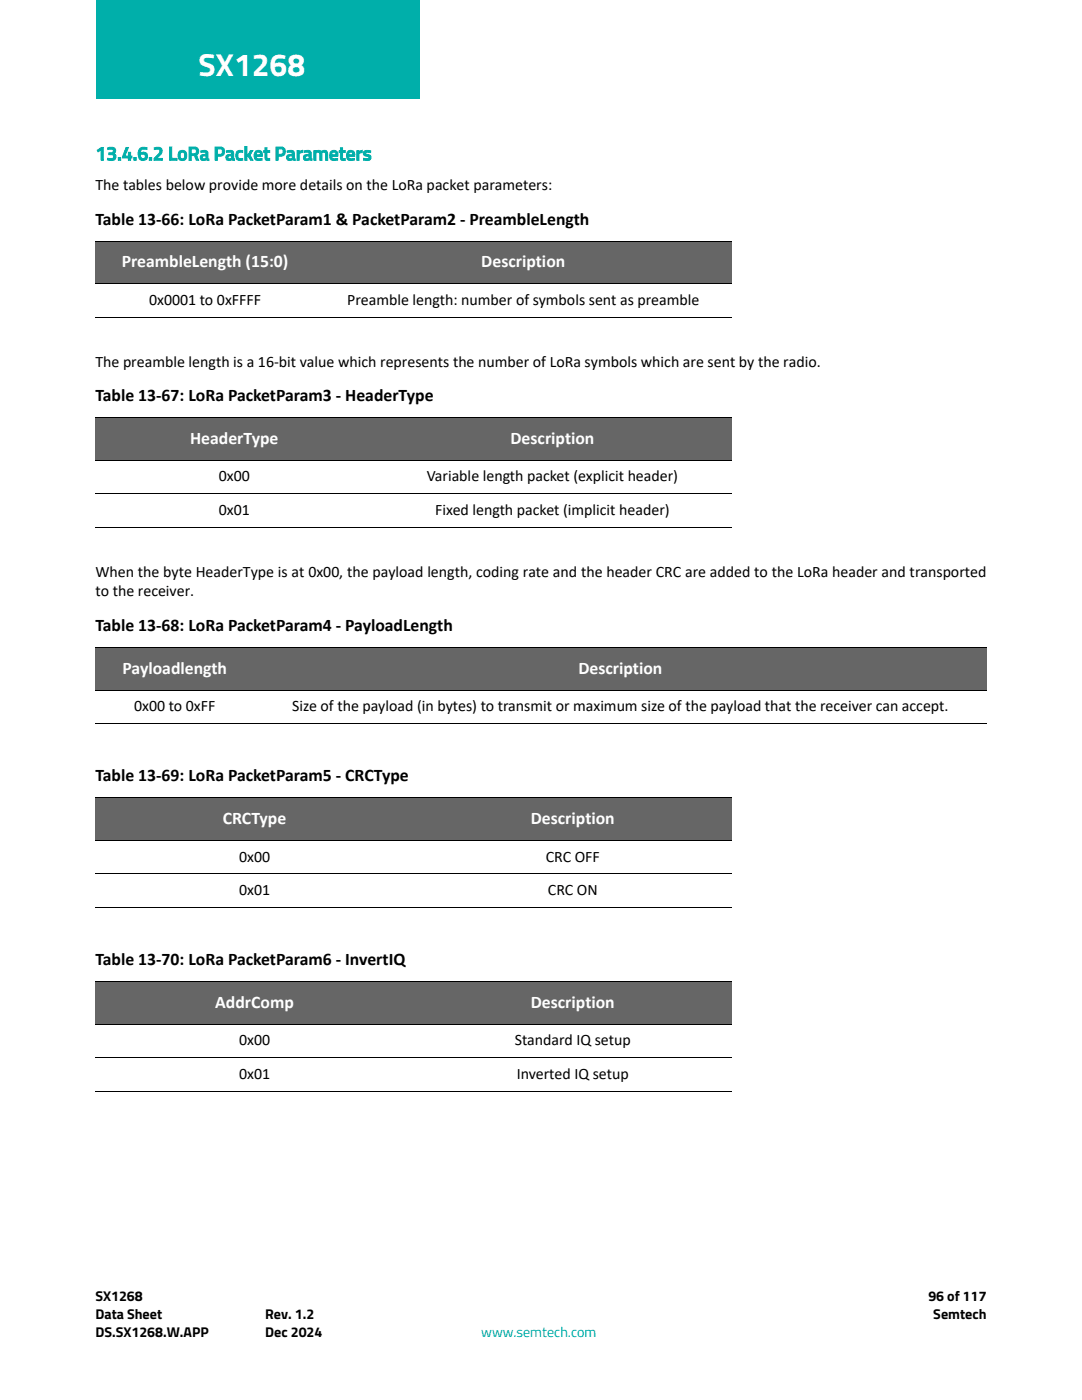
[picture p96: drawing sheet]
<svg xmlns="http://www.w3.org/2000/svg" width="216mm" height="279mm" viewBox="0 0 216 279" stroke-linecap="round" stroke-linejoin="round" font-family="sans-serif">
<defs><g id="words">
<text font-size="6.3" fill="#fff" x="39.6" y="15.1">SX1268</text>
<text font-size="3.9" fill="#00afaa" x="19" y="32">13.4.6.2 LoRa Packet Parameters</text>
<g font-size="3.5">
<text x="19" y="44.8">Table 13-66: LoRa PacketParam1 &amp; PacketParam2 - PreambleLength</text>
<text x="19" y="80.1">Table 13-67: LoRa PacketParam3 - HeaderType</text>
<text x="19" y="126">Table 13-68: LoRa PacketParam4 - PayloadLength</text>
<text x="19" y="155.9">Table 13-69: LoRa PacketParam5 - CRCType</text>
<text x="19" y="192.6">Table 13-70: LoRa PacketParam6 - InvertIQ</text>
</g>
<g font-size="3.5" fill="#fff">
<text x="24.3" y="53.3">PreambleLength (15:0)</text>
<text x="96" y="53.3">Description</text>
<text x="37.9" y="88.6">HeaderType</text>
<text x="101.9" y="88.6">Description</text>
<text x="24.5" y="134.4">Payloadlength</text>
<text x="115.4" y="134.4">Description</text>
<text x="44.5" y="164.4">CRCType</text>
<text x="105.9" y="164.4">Description</text>
<text x="42.9" y="201.1">AddrComp</text>
<text x="105.9" y="201.1">Description</text>
</g>
<g font-size="3.2">
<text x="19" y="37.9">The tables below provide more details on the LoRa packet parameters:</text>
<text x="29.7" y="60.8">0x0001 to 0xFFFF</text>
<text x="69.3" y="60.8">Preamble length: number of symbols sent as preamble</text>
<text x="19" y="73.2">The preamble length is a 16-bit value which represents the number of LoRa symbols which are sent by the radio.</text>
<text x="43.6" y="96.1">0x00</text>
<text x="85.2" y="96.1">Variable length packet (explicit header)</text>
<text x="43.6" y="102.8">0x01</text>
<text x="86.9" y="102.8">Fixed length packet (implicit header)</text>
<text x="19" y="115.1">When the byte HeaderType is at 0x00, the payload length, coding rate and the header CRC are added to the LoRa header and transported</text>
<text x="19" y="119">to the receiver.</text>
<text x="26.8" y="141.9">0x00 to 0xFF</text>
<text x="58.3" y="141.9">Size of the payload (in bytes) to transmit or maximum size of the payload that the receiver can accept.</text>
<text x="47.7" y="171.9">0x00</text>
<text x="108.9" y="171.9">CRC OFF</text>
<text x="47.7" y="178.6">0x01</text>
<text x="109.3" y="178.6">CRC ON</text>
<text x="47.7" y="208.6">0x00</text>
<text x="102.7" y="208.6">Standard IQ setup</text>
<text x="47.7" y="215.3">0x01</text>
<text x="103.1" y="215.3">Inverted IQ setup</text>
</g>
<g font-size="2.8">
<text x="19" y="259.7">SX1268</text>
<text x="19" y="263.2">Data Sheet</text>
<text x="52.9" y="263.2">Rev. 1.2</text>
<text x="185.2" y="259.7">96 of 117</text>
<text x="186.2" y="263.2">Semtech</text>
<text x="19" y="266.7">DS.SX1268.W.APP</text>
<text x="52.9" y="266.7">Dec 2024</text>
</g>
<text font-size="2.8" fill="#00afaa" x="96" y="266.7">www.semtech.com</text>
</g></defs>
<path d="M19.3 -.1h64.5v19.8h-64.5z" fill="#00afaa"/>
<g fill="#666">
<path d="M19 48.1h43.8v8.5h-43.8z"/>
<path d="M62.8 48.1h83.2v8.5h-83.2z"/>
<path d="M19 83.4h55.4v8.4h-55.4z"/>
<path d="M74.4 83.4h71.6v8.4h-71.6z"/>
<path d="M19 129.2h31.7v8.5h-31.7z"/>
<path d="M50.7 129.2h146.1v8.5h-146.1z"/>
<path d="M19 159.2h63.5v8.5h-63.5z"/>
<path d="M82.5 159.2h63.5v8.5h-63.5z"/>
<path d="M19 195.9h63.5v8.5h-63.5z"/>
<path d="M82.5 195.9h63.5v8.5h-63.5z"/>
</g>
<g fill="none" stroke="#000" stroke-width=".2">
<path d="M19 48.1h127M19 56.6h127M19 63.3h127M19 83.4h127M19 91.8h127M19 98.5h127M19 105.3h127M19 129.2h177.8M19 137.7h177.8M19 144.4h177.8M19 159.2h127M19 167.7h127"/>
<path d="M19 174.4h127M19 181.1h127M19 195.9h127M19 204.4h127M19 211.1h127M19 217.8h127"/>
</g>
<use href="#words"/>
</svg>
